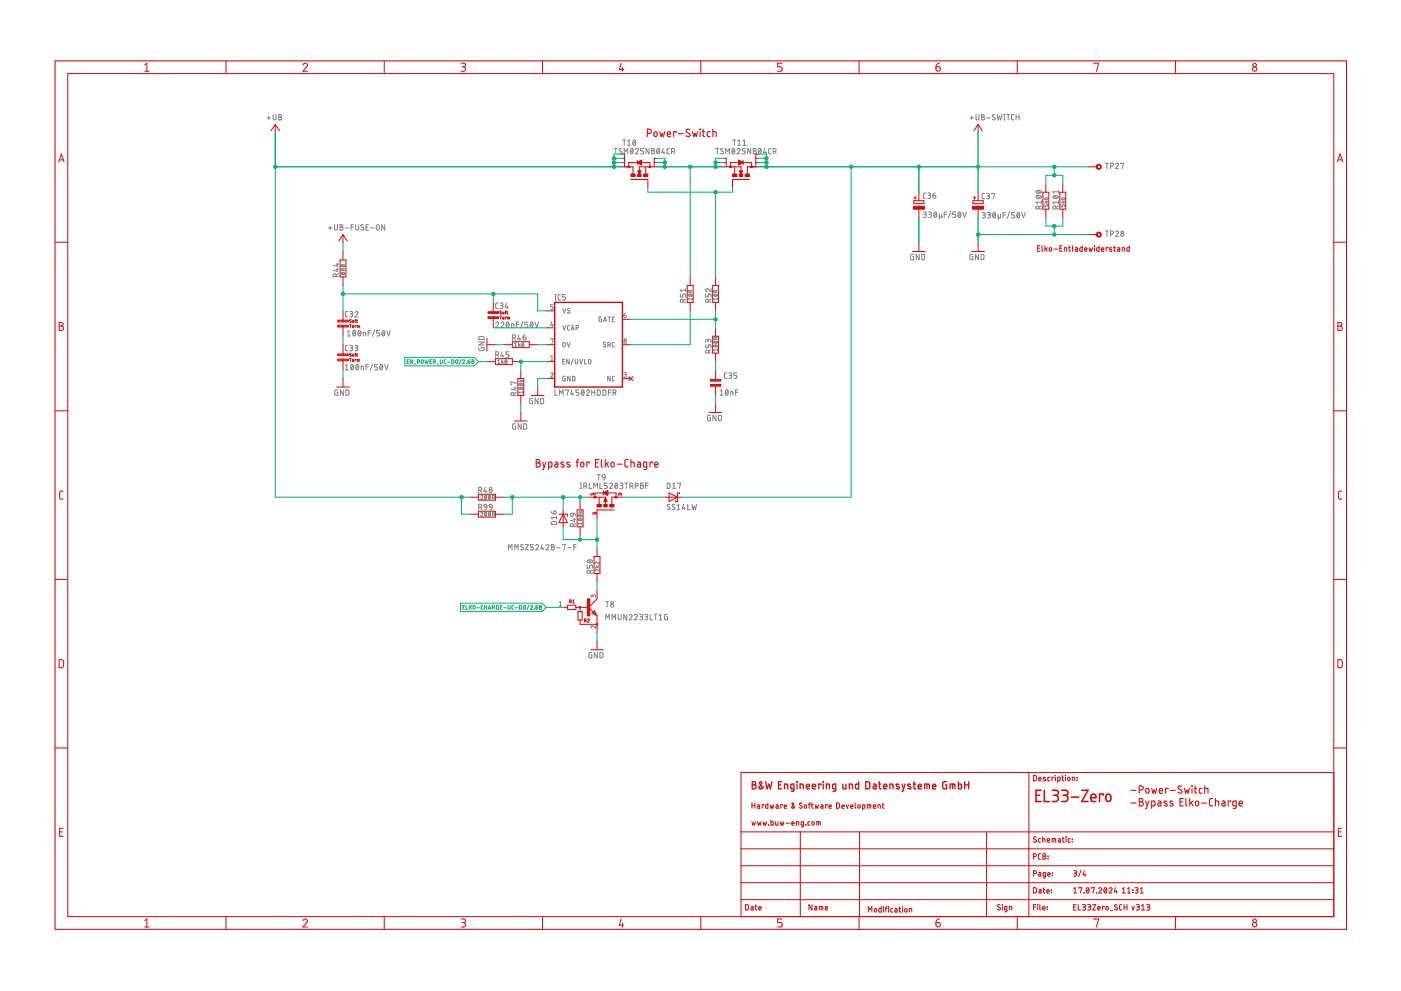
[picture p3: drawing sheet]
<svg xmlns="http://www.w3.org/2000/svg" width="420mm" height="297mm" viewBox="0 0 420 297" stroke-linecap="round" stroke-linejoin="round" font-family="sans-serif">
<g fill="none" stroke="#808080" stroke-width=".3">
<path d="M80.1 35.3h1.1M80.6 34.8v1.1M81.9 34.3v1.2a.44 .44 0 0 0 .4 .4 .44 .44 0 0 0 .5-.4v-1.2M83.6 34.3h.4a.36 .36 0 0 1 .4 .4 .36 .36 0 0 1-.4 .4 .44 .44 0 0 1 .5 .4 .44 .44 0 0 1-.5 .4h-.4zM83.6 35.1h.4M290.9 35.3h1.1M291.4 34.8v1.1M292.7 34.3v1.2a.44 .44 0 0 0 .4 .4 .44 .44 0 0 0 .5-.4v-1.2M294.4 34.3h.4a.36 .36 0 0 1 .4 .4 .36 .36 0 0 1-.4 .4 .44 .44 0 0 1 .5 .4 .44 .44 0 0 1-.5 .4h-.4zM294.4 35.1h.4M295.9 35.3h1.1M298.4 34.5a.41 .41 0 0 0-.6-.1 .41 .41 0 0 0-.1 .5l.6 .4a.38 .38 0 0 1 .1 .5 .38 .38 0 0 1-.5 .1l-.3-.2"/>
<path d="M299 34.3l.4 1.6 .3-1 .4 1 .4-1.6M301 35.9h.4M301 34.3h.4M301.2 34.3v1.6M301.9 34.3h.9M302.4 34.3v1.6M304.1 34.3l-.5 .1-.2 .3v1l.7 .2M304.7 35.1h.9M304.7 34.3v1.6M305.6 34.3v1.6M184.2 44.5h.9M184.7 44.5v1.6"/>
<path d="M186.4 44.6a.42 .42 0 0 0-.5-.1 .42 .42 0 0 0-.2 .6l.6 .3a.38 .38 0 0 1 .2 .5 .38 .38 0 0 1-.6 .2l-.3-.2M186.8 42h.8M187.2 42v1.6M187.2 46.1v-1.6l.5 .9 .6-.9v1.6M188.2 42.3l.5-.3v1.6M188.2 43.6h.9M189.2 44.6l.1-.1a.81 .81 0 0 1 .6 .8 .81 .81 0 0 1-.6 .8l-.3-.8zM189.8 44.9l-.7 .8M190 42.1l.1-.1a.81 .81 0 0 1 .6 .8 .81 .81 0 0 1-.6 .7l-.3-.7zM190.6 44.9a.44 .44 0 0 1 .6-.4 .44 .44 0 0 1 .1 .7l-.7 .9h.9M190.6 42.3l-.7 .9M193 44.5h-.9v.7h.6a.45 .45 0 0 1 .3 .5 .45 .45 0 0 1-.3 .4h-.6"/>
<path d="M194.6 44.5v1.6l-.9-1.6v1.6M195.4 44.5h.5a.36 .36 0 0 1 .3 .4 .36 .36 0 0 1-.3 .3 .44 .44 0 0 1 .4 .5 .44 .44 0 0 1-.4 .4h-.5zM195.4 45.2h.5M197.1 44.6l.1-.1a.81 .81 0 0 1 .6 .8 .81 .81 0 0 1-.6 .8l-.3-.8zM197.7 44.9l-.7 .8M198.8 44.5l-.3 1.2h.9M199.1 45.4v.7M200.8 44.5h-.5l-.3 .4 .1 1 .7 .2M201.4 45.4h.5a.44 .44 0 0 0 .4-.5 .44 .44 0 0 0-.4-.4h-.5v1.6M202 45.4l.3 .7M214.7 44.5h.9M215.1 44.5v1.6"/>
<path d="M216.9 44.6a.41 .41 0 0 0-.6-.1 .41 .41 0 0 0-.1 .6l.6 .3a.38 .38 0 0 1 .1 .5 .38 .38 0 0 1-.5 .2l-.3-.2M217.7 46.1v-1.6l.5 .9 .6-.9v1.6M219.7 44.6l.1-.1a.81 .81 0 0 1 .6 .8 .81 .81 0 0 1-.6 .8l-.3-.8zM219.8 42h.9M220.2 42v1.6M220.3 44.9l-.7 .8M221 44.9a.44 .44 0 0 1 .7-.4 .44 .44 0 0 1 .1 .7l-.8 .9h.9M221.2 43.6h.9M221.2 42.3l.5-.3v1.6M222.8 43.6h.9M222.8 42.3l.4-.3v1.6M223.5 44.5h-.9v.7h.5a.45 .45 0 0 1 .4 .5 .45 .45 0 0 1-.4 .4h-.5"/>
<path d="M225.1 44.5v1.6l-.9-1.6v1.6M225.9 44.5h.5a.36 .36 0 0 1 .3 .4 .36 .36 0 0 1-.3 .3 .44 .44 0 0 1 .4 .5 .44 .44 0 0 1-.4 .4h-.5zM225.9 45.2h.5M227.6 44.6l.1-.1a.81 .81 0 0 1 .6 .8 .81 .81 0 0 1-.6 .8l-.3-.8zM228.2 44.9l-.7 .8M229.3 44.5l-.3 1.2h.9M229.6 45.4v.7M231.2 44.5h-.5l-.2 .4v1l.7 .2M231.9 45.4h.4a.44 .44 0 0 0 .5-.5 .44 .44 0 0 0-.5-.4h-.4v1.6M232.4 45.4l.4 .7M277.6 57.8l-.5 .1-.2 .3v1l.7 .3M278.2 57.8h.5a.36 .36 0 0 1 .4 .4 .36 .36 0 0 1-.4 .4h-.3"/>
<path d="M278.7 58.6a.44 .44 0 0 1 .4 .4 .44 .44 0 0 1-.4 .5h-.5M279.8 58.6h.5a.45 .45 0 0 1 .4 .5 .45 .45 0 0 1-.5 .4 .45 .45 0 0 1-.4-.5zM280.5 57.8l-.6 .3-.1 .5M295.3 58h-.5l-.2 .3v1.1l.7 .2M295.9 58h.5a.36 .36 0 0 1 .4 .3 .36 .36 0 0 1-.4 .4h-.4M296.3 58.7a.44 .44 0 0 1 .5 .4 .44 .44 0 0 1-.5 .5h-.4M297.4 58.1v-.1h.9l-.4 1.6M310.8 58.8a.89 .89 0 0 1 1.5 .4 .89 .89 0 0 1-1.6-.3zM310.8 57.2a.89 .89 0 0 1 1.5 .4 .88 .88 0 0 1-.9 .4 .88 .88 0 0 1-.7-.7zM311 58.7l1 .7M311 57.1l1 .7M313.1 59.4l.5 .5"/>
<path d="M313.7 59.3a.33 .33 0 0 1 .5 .1 .33 .33 0 0 1-.3 .5h-.3zM315.9 58.8a.89 .89 0 0 1 1.5 .4 .89 .89 0 0 1-1.6-.3zM316.1 58.7l.9 .7M317.4 57v.9M317.4 57.5h-1.6l.3 .4M318.2 59.4l.5 .5M318.7 59.3a.33 .33 0 0 1 .6 .1 .33 .33 0 0 1-.3 .5h-.3zM331.5 48.9h.9M332 48.9v1.6M333 49.8h.5a.44 .44 0 0 0 .4-.4 .44 .44 0 0 0-.4-.5h-.5v1.6M334.5 49.3a.44 .44 0 0 1 .7-.3 .44 .44 0 0 1 .1 .7l-.8 .8h.9M336.1 49.1v-.2h.9l-.5 1.6"/>
<path d="M98.5 68.3h1.1M99 67.8v1.1M100.3 67.3v1.2a.44 .44 0 0 0 .5 .5 .44 .44 0 0 0 .4-.5v-1.2M100.8 79.2h.7M101.2 78.9v.9l-1.3-.3M102 67.3h.4a.36 .36 0 0 1 .4 .4 .36 .36 0 0 1-.4 .4 .46 .46 0 0 1 .5 .4 .46 .46 0 0 1-.5 .5h-.4zM102 68.1h.4M102.4 79.5a.53 .53 0 0 1 .6-.3 .53 .53 0 0 1 .4 .6 .53 .53 0 0 1-.7 .3 .53 .53 0 0 1-.3-.6zM102.5 79.4l.7 .5M103.5 68.3h1.1M105.3 68.1h.7M106 67.3h-.7v1.7"/>
<path d="M106.7 67.3v1.2a.46 .46 0 0 0 .4 .5 .46 .46 0 0 0 .5-.5v-1.2M109 67.5l-.2-.1a.38 .38 0 0 0-.5 .1 .38 .38 0 0 0 .1 .5l.5 .3a.44 .44 0 0 1 0 .7 .44 .44 0 0 1-.7-.3M109.8 68.1h.5M110.5 67.3h-.7v1.7h.7M111.1 68.3h1.1M113 67.5h.6l.1 1a.44 .44 0 0 1-.4 .5 .44 .44 0 0 1-.4-.5zM115.4 67.3v1.7l-.9-1.7v1.7M274 76.2l-.9 .3v1.1l.2 .2 .7 .1v-1h-.3M275.7 76.2v1.7l-.9-1.7v1.7M276.4 76.2l.9 .3v1.1l-.2 .2-.7 .1zM276.9 63.6h.6a.36 .36 0 0 1 .3 .3 .36 .36 0 0 1-.3 .4h-.4M277.3 64.3a.44 .44 0 0 1 .5 .4 .44 .44 0 0 1-.5 .5h-.4"/>
<path d="M278.5 63.6h.5a.36 .36 0 0 1 .4 .3 .36 .36 0 0 1-.4 .4h-.3M278.9 64.3a.44 .44 0 0 1 .5 .4 .44 .44 0 0 1-.5 .5h-.4M280.2 63.7l.2-.1a.82 .82 0 0 1 .5 .8 .82 .82 0 0 1-.5 .8l-.3-.5zM280.8 63.9l-.7 .9M281.7 64.8a.36 .36 0 0 0 .3 .4 .36 .36 0 0 0 .4-.4M281.7 64.1v1.6M282.4 64.1v.9l.2 .2M283.2 64.3h.7M283.9 63.6h-.7v1.6M285.1 63.4l-.7 2M286.6 63.6h-.9v.7h.6a.45 .45 0 0 1 .3 .4 .45 .45 0 0 1-.3 .5h-.6M287.5 63.7l.1-.1a.81 .81 0 0 1 .6 .8 .81 .81 0 0 1-.6 .8l-.3-.8z"/>
<path d="M288.1 63.9l-.7 .9M288.8 63.6l.5 1.6 .5-1.6M291.8 76.2l-.9 .3v1.1l.2 .2 .7 .1v-1h-.3M293.4 76.2v1.7l-.9-1.7v1.7M294.2 76.2l.9 .3v1.1l-.3 .2-.6 .1zM294.6 63.7h.5a.36 .36 0 0 1 .4 .4 .36 .36 0 0 1-.4 .3h-.4M295 64.4a.44 .44 0 0 1 .5 .5 .44 .44 0 0 1-.5 .4h-.4M296.1 63.7h.6a.36 .36 0 0 1 .3 .4 .36 .36 0 0 1-.3 .3h-.4M296.6 64.4a.44 .44 0 0 1 .4 .5 .44 .44 0 0 1-.4 .4h-.5M297.9 63.8l.1-.1a.82 .82 0 0 1 .6 .8 .82 .82 0 0 1-.6 .8l-.3-.5zM298.5 64.1l-.7 .8M299.3 64.9a.36 .36 0 0 0 .4 .4 .36 .36 0 0 0 .4-.4"/>
<path d="M299.3 64.2v1.6M300.1 64.2l.1 1.1M300.8 64.4h.7M301.5 63.7h-.7v1.6M302.8 63.5l-.8 2M304.3 63.7h-.9v.7h.5a.45 .45 0 0 1 .4 .5 .45 .45 0 0 1-.4 .4h-.5M305.1 63.8l.1-.1a.81 .81 0 0 1 .6 .8 .81 .81 0 0 1-.6 .8l-.3-.5zM305.7 64.1l-.7 .8M306.4 63.7l.5 1.6 .6-1.6M311.6 62.6v-.4a.46 .46 0 0 0-.5-.5 .46 .46 0 0 0-.4 .5v.4h1.6M312.3 61.7l-.7 .4M312.3 60.6h-1.6l.3 .5"/>
<path d="M312.3 60.2v.9M313.1 61.4v.6h.5v-.5l.3-.1 .3 .1v.5M313.1 60.8h1.1M313.5 60.3l.4 .5M314.2 60.3l-.5 .3M316.7 62.6v-.4a.46 .46 0 0 0-.5-.5 .46 .46 0 0 0-.4 .5v.4h1.6M317.4 60.6h-1.6l.3 .5M317.4 61.7l-.7 .4M317.4 60.2v.9M318.2 61.4v.6h.5v-.5l.2-.1 .4 .1v.5M318.2 60.8h1.1M318.5 60.3l.4 .5"/>
<path d="M319.3 60.3l-.5 .3M331.5 69.2h.9M332 69.2v1.7M333 70.1h.5a.46 .46 0 0 0 .4-.4 .46 .46 0 0 0-.4-.5h-.5v1.7M334.5 69.6a.44 .44 0 0 1 .7-.3 .44 .44 0 0 1 .1 .7l-.8 .9h.9M100.8 82.9v-.4a.46 .46 0 0 0-.5-.5 .46 .46 0 0 0-.4 .5v.4h1.6M100.8 80.8h.7M101.2 80.5v.9l-1.3-.4M101.5 82l-.7 .4M102.3 81.9l.1-.1a.53 .53 0 0 1 .6-.2 .53 .53 0 0 1 .4 .6 .63 .63 0 0 1-1.1-.3zM102.5 81.7l.7 .6M102.9 81.1l-.1-.5-.5 .1v.4h1.1"/>
<path d="M103.4 80.5l-.5 .3M104.2 99.4l.4-.3v1.6M104.3 93.4h-.5l-.2 .3v1.1l.7 .2M104.9 93.4h.5a.36 .36 0 0 1 .4 .3 .36 .36 0 0 1-.4 .4h-.3M105.3 94.1a.46 .46 0 0 1 .5 .4 .46 .46 0 0 1-.5 .5h-.4M106 99.2l.1-.1a.83 .83 0 0 1 .6 .8 .83 .83 0 0 1-.6 .8l-.3-.8zM106.4 93.7a.44 .44 0 0 1 .7-.3 .44 .44 0 0 1 .1 .7l-.8 .9h.9M106.6 99.4l-.7 1M107.5 99.2l.2-.1a.84 .84 0 0 1 .5 .8 .84 .84 0 0 1-.5 .8l-.3-.5zM108.1 99.4l-.7 1M110.4 99.8h.7M111.1 99.1h-.7v1.6"/>
<path d="M112.4 98.9l-.8 2M113.9 99.1h-.9v.7h.5a.46 .46 0 0 1 .4 .5 .46 .46 0 0 1-.4 .4h-.5M114.7 99.2l.1-.1a.83 .83 0 0 1 .6 .8 .83 .83 0 0 1-.6 .8l-.3-.8zM115.3 99.4l-.7 1M116 99.1l.5 1.6 .6-1.6M148.7 96.9a.44 .44 0 0 1 .6-.3 .44 .44 0 0 1 .1 .7l-.7 .9h.9M149.4 90.8h-.5l-.2 .4v1l.7 .3M150 90.8h.5a.36 .36 0 0 1 .4 .4 .36 .36 0 0 1-.4 .3h-.4M150.2 96.9a.44 .44 0 0 1 .6-.3 .44 .44 0 0 1 .2 .7l-.8 .9h.9M150.4 91.5a.46 .46 0 0 1 .5 .5 .46 .46 0 0 1-.5 .5h-.4M151.9 90.8l-.4 1.3h.9M152 96.6h.1a.84 .84 0 0 1 .6 .8 .84 .84 0 0 1-.6 .7l-.3-.4z"/>
<path d="M152.1 91.7v.8M152.6 96.9l-.7 .9M153.4 98.2v-1.1l.7 .1v1M154.9 97.3h.7M155.6 96.5h-.7v1.7M156.8 96.4l-.7 1.9M158.3 96.5h-.9v.8h.5a.46 .46 0 0 1 .4 .4 .46 .46 0 0 1-.4 .5h-.5M159.2 96.6h.1a.83 .83 0 0 1 .6 .8 .83 .83 0 0 1-.6 .7l-.3-.7zM159.8 96.9l-.8 .9M160.4 96.5l.6 1.7 .5-1.7M165.5 96.4l-.3 1.1h.7M165.7 97.2v.6"/>
<path d="M165.9 91.4h-.7v.6h.4a.4 .4 0 0 1 .3 .4 .4 .4 0 0 1-.3 .4h-.4M166.4 89.9h.4M166.4 88.3h.4M166.6 88.3v1.6M168.1 88.3h-.5l-.2 .3v1.1l.7 .2M168.8 92.5l.4 1.4 .5-1.4M168.8 97.6l.4 1.3 .5-1.3M169.6 88.3h-.9v.7h.5a.46 .46 0 0 1 .4 .5 .46 .46 0 0 1-.4 .4h-.5M170.8 97.6h-.4l-.2 .3v.8l.6 .2M170.9 92.6l-.5-.1-.2 .3 .6 .5a.35 .35 0 0 1 0 .5 .35 .35 0 0 1-.5 0l-.1-.1M171.3 98.9l.4-1.3 .5 1.3M171.4 98.6h.7"/>
<path d="M172.8 98.3h.4a.38 .38 0 0 0 .3-.4 .38 .38 0 0 0-.3-.3h-.4v1.3M180.4 95l-.7 .2v1l.2 .2h.5v-.8h-.2M181 96.4l.4-1.4 .5 1.4M181.1 96.1h.7M182.3 95h.8M182.7 95v1.4M183.6 95.6h.5M184.3 95h-.7v1.4h.7M187.1 94.5h.5a.39 .39 0 0 1 .3 .4 .39 .39 0 0 1-.4 .4 .39 .39 0 0 1-.4-.4zM187.7 93.9l-.4 .1-.2 .5M204 88.1v.9h.7v-.5a.45 .45 0 0 1 .5-.4 .45 .45 0 0 1 .4 .4v.5M204.9 90.6v-.5a.44 .44 0 0 0-.4-.5 .44 .44 0 0 0-.5 .5v.5h1.6"/>
<path d="M205.6 89.6l-.7 .4M205.6 86.5v.9M205.6 87h-1.6l.4 .4M206.4 88.4l.1-.1a.66 .66 0 0 1 1.1 .3 .65 .65 0 0 1-.7 .2 .65 .65 0 0 1-.5-.4zM206.7 88.2l.6 .5M207.1 87.6l-.2-.6h-.4l-.1 .6h1.2M207.6 89.6h-1.2l.3 .3M207.6 89.3v.6M207.6 87l-.5 .2M211.6 88.1v.9h.8v-.5a.45 .45 0 0 1 .4-.4 .45 .45 0 0 1 .5 .4v.5M212.5 90.6v-.5a.44 .44 0 0 0-.4-.5 .44 .44 0 0 0-.5 .5v.5h1.7M213.3 86.5v.9l-.9-.7a.45 .45 0 0 0-.7 .1 .45 .45 0 0 0 .3 .6"/>
<path d="M213.3 89.6l-.8 .4M214 88.4l.1-.1a.66 .66 0 0 1 1.1 .3 .65 .65 0 0 1-.6 .2 .65 .65 0 0 1-.6-.4zM214.3 88.2l.6 .5M214.7 87.6l-.2-.6h-.4l-.1 .6h1.2M215.2 89.6h-1.2l.3 .3M215.2 89.3v.6M215.2 87l-.5 .2M101.3 116.9l-.9 .2 .1 1.3 .8 .1v-.9h-.3M103 116.9v1.6l-.9-1.6v1.6M103.6 109.6l.4-.4v1.7M103.6 110.9h.9M103.7 116.9l.9 .2v1.1l-.2 .2-.7 .1z"/>
<path d="M104.2 100.7h.9M104.3 103.5h-.5l-.2 .4v1l.7 .3M104.9 103.5h.5a.36 .36 0 0 1 .4 .4 .36 .36 0 0 1-.4 .3h-.3M105.3 104.2a.46 .46 0 0 1 .5 .5 .46 .46 0 0 1-.5 .5h-.4M105.3 109.3h.2a.81 .81 0 0 1 .5 .7 .81 .81 0 0 1-.5 .8l-.4-.8zM105.9 109.6l-.7 .9M106.4 103.5h.6a.36 .36 0 0 1 .3 .4 .36 .36 0 0 1-.3 .3h-.4M106.9 104.2a.46 .46 0 0 1 .4 .5 .46 .46 0 0 1-.4 .5h-.5M106.9 109.3h.1a.82 .82 0 0 1 .6 .7 .82 .82 0 0 1-.6 .8l-.3-.4zM107.5 109.6l-.7 .9M108.3 110.9v-1.1l.7 .1v1M108.9 100.7v-1.1l.7 .2 .1 .9"/>
<path d="M109.8 110h.7M110.5 109.2h-.7v1.7M111.7 109.1l-.7 1.9M113.2 109.2h-.9v.8h.6a.46 .46 0 0 1 .3 .4 .46 .46 0 0 1-.3 .5h-.6M114.1 109.3h.1a.81 .81 0 0 1 .6 .7 .81 .81 0 0 1-.6 .8l-.3-.8zM114.7 109.6l-.7 .9M115.4 109.2l.5 1.7 .5-1.7M143.6 104.2l.2 .9h1l.4-.2v-.7h-.9v.3M143.6 102.5h1.6l-1.6 .9h1.6M143.7 101l1.2-.1 .3 .2v.7h-1.6zM148.7 106.3h.4a.46 .46 0 0 0 .5-.4 .46 .46 0 0 0-.5-.5h-.4v1.7M149.2 106.3l.4 .8"/>
<path d="M149.3 108.1l.3-.3v1.2M149.3 109h.6M150.5 107.8v1.2M150.6 105.4l-.4 1.3h.9M150.7 108.4l.3 .6M150.8 106.3v.8M151 108.2l-.5 .4M151.5 107.9l.1-.1a.54 .54 0 0 1 .4 .6 .54 .54 0 0 1-.5 .5zM152 108.1l-.5 .6M152.7 105.4h-.9v.8h.5a.46 .46 0 0 1 .4 .4 .46 .46 0 0 1-.4 .5h-.5M153.7 101.3h.5a.46 .46 0 0 0 .4-.5 .46 .46 0 0 0-.4-.4h-.5v1.6M154.1 118.5v-.5a.44 .44 0 0 0-.4-.4 .44 .44 0 0 0-.5 .4v.5h1.7"/>
<path d="M154.1 116.3h.8M154.3 101.3l.3 .7M154.3 103l.4-.3v1.2M154.3 103.9h.7M154.5 116v.9l-1.3-.3M154.9 114.9l-1.7-.4v.9h.2M154.9 117.6l-.8 .3M155.5 102.7v1.2M155.6 114.4h1.2M155.6 100.4l-.3 1.2h.9M155.7 116.2a.55 .55 0 0 1 .6-.2 .55 .55 0 0 1 .4 .6 .55 .55 0 0 1-.7 .2 .55 .55 0 0 1-.3-.6zM155.7 115.1a.55 .55 0 0 1 .6-.3 .55 .55 0 0 1 .4 .6 .55 .55 0 0 1-.7 .3 .55 .55 0 0 1-.3-.6z"/>
<path d="M155.7 103.4l.3 .5M155.9 116.1l.6 .6M155.9 115l.6 .5M155.9 101.3v.7M156 113.9l.4 .5M156 103.1l-.5 .4M156.6 102.8h.1a.54 .54 0 0 1 .4 .5 .54 .54 0 0 1-.5 .5zM156.8 117.6h-1.2l.3 .3M156.8 117.2v.7M156.8 113.9l-.6 .3M156.8 101.1h.6a.45 .45 0 0 1 .4 .5 .45 .45 0 0 1-.5 .4 .45 .45 0 0 1-.5-.5zM157.1 103l-.6 .7"/>
<path d="M157.6 100.4l-.6 .2-.2 .5M159.7 119.4l-.9 .2v1.1l.2 .3h.7v-.9h-.3M161.4 119.4v1.6l-.9-1.6v1.6M162.1 119.4h.7l.2 .3v.9l-.2 .4h-.7zM165.2 112a.38 .38 0 0 1 .5-.3 .38 .38 0 0 1 .1 .6l-.6 .8h.7M165.2 101.7l.7-.2-.4 1.4M165.2 106.9l.3-.3v1.4M165.2 108h.7M166.4 116.9v1.6h.8M167.8 118.5v-1.6l.5 .9 .6-.9v1.6M168.8 108.3h.4M168.9 102.7h.5l.1 .9a.38 .38 0 0 1-.4 .4 .38 .38 0 0 1-.3-.4z"/>
<path d="M169.4 107.7h-.6v1.4h.6M169.5 112.8l-.7 .2 .2 1.2h.5v-.8h-.2M169.6 117v-.1h.9l-.4 1.6M170.1 102.6l.4 1.4 .5-1.4M170.7 107.7v1.4l-.8-1.4v1.4M171 112.8v1.4l-.8-1.4v1.4M171.5 116.9l-.3 1.2h.9M171.7 112.8l.7 .2v.9l-.2 .3h-.5zM171.8 117.8v.7M171.9 107.5l-.6 1.8M172.5 107.7v1a.39 .39 0 0 0 .4 .4 .39 .39 0 0 0 .4-.4v-1M173.6 116.9h-.9v.7h.6a.46 .46 0 0 1 .3 .4 .46 .46 0 0 1-.3 .5h-.6"/>
<path d="M173.8 107.7l.5 1.4 .5-1.4M174.5 117l.1-.1a.81 .81 0 0 1 .6 .8 .81 .81 0 0 1-.6 .7l-.3-.7zM175.1 117.2l-.7 .9M175.3 107.7v1.4h.6M175.9 117.2a.44 .44 0 0 1 .6-.3 .44 .44 0 0 1 .1 .7l-.7 .9h.9M176.6 107.8h.5l.1 .9a.38 .38 0 0 1-.4 .4 .38 .38 0 0 1-.3-.4zM177.5 116.9v1.6M177.5 117.6h.9M178.4 116.9v1.6M179.1 116.9h.7l.2 .2v.9l-.2 .4-.7 .1zM180.8 116.9l.9 .2v.9l-.3 .4-.6 .1zM181.6 102.7a.35 .35 0 0 0-.5 0 .35 .35 0 0 0 0 .5l.4 .2a.39 .39 0 0 1 0 .7 .39 .39 0 0 1-.6-.3"/>
<path d="M182.3 103.4h.4a.39 .39 0 0 0 .4-.4 .39 .39 0 0 0-.4-.4h-.4v1.4M182.5 117.6h.7M182.8 103.4l.3 .6M183 112.8v1.4l-.8-1.4v1.4M183.2 116.9h-.7v1.6M183.8 117.8h.5a.46 .46 0 0 0 .4-.5 .46 .46 0 0 0-.4-.4h-.5v1.6M184.3 112.8h-.5l-.2 .3 .1 .9 .6 .2M184.3 102.6l-.5 .1-.2 .2 .1 .9 .6 .2M184.4 117.8l.3 .7M187.1 111.7h.6l.2 .2-.2 .3-.5 .1M187.5 112.3a.39 .39 0 0 1 .4 .4 .39 .39 0 0 1-.4 .4h-.4M211.6 103.3v.9h.8v-.5a.45 .45 0 0 1 .4-.4 .45 .45 0 0 1 .5 .4v.5"/>
<path d="M212.4 102.2a.44 .44 0 0 1 .4-.4 .44 .44 0 0 1 .5 .4v.5M212.4 102.5v-.4a.36 .36 0 0 0-.4-.3 .36 .36 0 0 0-.4 .3v.6M212.5 105.8v-.5a.44 .44 0 0 0-.4-.4 .44 .44 0 0 0-.5 .4v.5h1.7M213.3 104.9l-.8 .3M214.1 103.5a.55 .55 0 0 1 .7-.2 .55 .55 0 0 1 .3 .6 .55 .55 0 0 1-.6 .2 .55 .55 0 0 1-.4-.6zM214.1 102.4a.55 .55 0 0 1 .7-.3 .55 .55 0 0 1 .3 .6 .55 .55 0 0 1-.6 .3 .55 .55 0 0 1-.4-.6zM214.3 103.4l.6 .6M214.3 102.3l.6 .5M214.7 101.7l-.2-.6h-.4l-.1 .6h1.2M215.2 104.5v.7M215.2 104.9h-1.2l.3 .3M215.2 101l-.5 .3"/>
<path d="M215.9 117.2l.5-.3v1.6M215.9 118.5h1M217.7 117l.1-.1a.81 .81 0 0 1 .6 .8 .81 .81 0 0 1-.6 .7l-.3-.7zM218 111.8h-.6l-.2 .3 .1 1.2 .7 .1M218.3 117.2l-.7 .9M218.5 111.8h.6a.36 .36 0 0 1 .3 .3 .36 .36 0 0 1-.3 .4h-.4M219 112.5a.46 .46 0 0 1 .4 .5 .46 .46 0 0 1-.4 .4h-.5M219.1 118.5v-1.1l.7 .1v1M220.6 117.6h.7M221 111.8h-.9v.7h.5a.46 .46 0 0 1 .4 .5 .46 .46 0 0 1-.4 .4h-.5M221.3 116.9h-.7v1.6M154.6 127l-.8 .2-.1 1.1 .2 .3 .7 .1v-1h-.2"/>
<path d="M156.3 127v1.7l-.9-1.7v1.7M157.1 127h.6l.2 .3 .1 .9-.3 .4-.6 .1zM213 124.5l-.8 .2v1.1l.2 .3h.6v-.9h-.2M214.7 124.5v1.6l-.9-1.6v1.6M215.5 124.5h.6l.2 .3 .1 .8-.3 .5h-.6zM143.6 147h.4a.44 .44 0 0 0 .5-.5 .44 .44 0 0 0-.5-.4h-.4v1.6M143.6 152h.4a.44 .44 0 0 0 .5-.4 .44 .44 0 0 0-.5-.4h-.4v1.6M144.1 147l.4 .7M144.1 152l.4 .8M144.2 148.7a.32 .32 0 0 1 .4-.2 .32 .32 0 0 1 .1 .5l-.5 .6h.6M144.2 153.8a.32 .32 0 0 1 .4-.3 .32 .32 0 0 1 .1 .6l-.5 .6h.6M145.3 151.3h.6l.1 .7-.8-.1z"/>
<path d="M145.5 148.5a.55 .55 0 0 1 .5 .5 .55 .55 0 0 1-.5 .5zM145.5 153.6v-.1a.55 .55 0 0 1 .5 .6 .55 .55 0 0 1-.5 .5zM145.5 146.1l-.4 1.2h.9M145.8 147v.7M145.9 148.7l-.5 .7M145.9 153.8l-.5 .6M146 152l-.3 .6-.4 .2M146.6 148.5h.1a.55 .55 0 0 1 .4 .5 .55 .55 0 0 1-.5 .5zM146.6 153.6l.1-.1a.55 .55 0 0 1 .4 .6 .55 .55 0 0 1-.5 .5zM146.8 151.3h.7l.1 .7-.8-.1zM147 148.7l-.5 .7M147 153.8l-.5 .6"/>
<path d="M147.6 152l-.3 .6-.4 .2M147.7 149.1h.4l.1-.5-.5-.2v1.2M147.7 154.2h.4l.1-.6-.5-.1v1.2M148 149.1l.3 .5M148 154.2l.3 .5M165.3 153.3l.1 .4 .6 .3M165.4 156.4l1.2-.1 .3 .3v.6h-1.6zM166.1 153.2a.44 .44 0 0 1 .7 .2 .44 .44 0 0 1-.3 .6h-.5zM166.9 154.7v.9M166.9 155.1h-1.6l.4 .5M171.1 154l.8-.2v.6a.45 .45 0 0 1-.7 .3 .45 .45 0 0 1-.1-.7zM171.9 157.8v-.4a.44 .44 0 0 0-.5-.4 .44 .44 0 0 0-.4 .4v.4h1.6"/>
<path d="M171.9 153.8l.4 .2 .3 .6M171.9 155.7h.7M172.3 155.4v.9l-1.3-.4M172.6 157l-.7 .3M173.4 153.8h1.2M173.5 155.6a.55 .55 0 0 1 .6-.3 .55 .55 0 0 1 .4 .7 .55 .55 0 0 1-.7 .2 .55 .55 0 0 1-.3-.6zM173.5 154.5a.55 .55 0 0 1 .6-.3 .55 .55 0 0 1 .4 .6 .55 .55 0 0 1-.7 .3 .55 .55 0 0 1-.3-.6zM173.7 155.5l.6 .5M173.7 154.4l.6 .5M173.8 153.2l.4 .6M174.1 146.4h.3M174.1 144.8h.3"/>
<path d="M174.2 144.8v1.6M174.6 156.9h-1.2l.3 .3M174.6 156.6v.6M174.6 153.2l-.6 .3M175.1 145.7h.4a.44 .44 0 0 0 .5-.5 .44 .44 0 0 0-.5-.4h-.4v1.6M175.6 145.7l.4 .7M176.7 144.8v1.6h.7M178.1 146.4v-1.6l.5 .9 .6-.9v1.6M179.1 142.3h.9M179.6 142.3v1.6M179.9 144.8v1.6h.8M180.7 142.4h.7l.1 .8-.8-.2z"/>
<path d="M181.5 143.2l-.1 .4-.6 .3M182.1 144.8h-.9v.7h.6a.45 .45 0 0 1 .3 .5 .45 .45 0 0 1-.3 .4h-.6M182.8 145.2a.44 .44 0 0 1 .6-.4 .44 .44 0 0 1 .2 .7l-.8 .9h.9M184.6 144.9l.1-.1a.82 .82 0 0 1 .6 .8 .82 .82 0 0 1-.6 .8l-.3-.5zM185.2 145.2l-.8 .8M185.9 144.8h.6a.36 .36 0 0 1 .3 .4 .36 .36 0 0 1-.3 .3h-.4M186.4 145.5a.44 .44 0 0 1 .4 .5 .44 .44 0 0 1-.4 .4h-.5M187.4 144.8h.9M187.8 144.8v1.6M188.9 145.7h.4a.44 .44 0 0 0 .5-.5 .44 .44 0 0 0-.5-.4h-.4v1.6M189.4 145.7l.4 .7M190.5 145.7h.5a.44 .44 0 0 0 .4-.5 .44 .44 0 0 0-.4-.4h-.5v1.6"/>
<path d="M192.1 144.8h.4a.36 .36 0 0 1 .4 .4 .36 .36 0 0 1-.4 .3 .44 .44 0 0 1 .5 .5 .44 .44 0 0 1-.5 .4h-.4zM192.1 145.5h.4M193.6 145.5h.8M194.4 144.8h-.8v1.6M200.1 144.8h.6l.3 .3v1l-.3 .3h-.6zM200.9 151.3a.4 .4 0 0 0-.6-.1 .4 .4 0 0 0-.1 .5l.8 .6a.45 .45 0 0 1-.4 .5 .45 .45 0 0 1-.5-.3M201.7 146.4h.9M201.7 145.2l.5-.4v1.6M202.4 151.3a.4 .4 0 0 0-.6-.1 .4 .4 0 0 0-.1 .5l.6 .4a.43 .43 0 0 1-.1 .7 .43 .43 0 0 1-.6-.3M203.1 151.5l.4-.3v1.5M203.1 152.7h.8M203.3 145v-.2h.9l-.5 1.6"/>
<path d="M205 151.2l-.4 1.2h.9M205.3 152v.7M206.2 151.2v1.5h.7M207.5 151.2l.4 1.5 .3-1 .4 1 .3-1.5M152.5 164.8v-1.6l.5 .9 .5-.9v1.6M154.4 164.8v-1.6l.5 .9 .5-.9v1.6M156.9 163.4a.41 .41 0 0 0-.5-.1 .41 .41 0 0 0-.2 .5l.6 .3a.43 .43 0 0 1 0 .7 .43 .43 0 0 1-.7-.2M157.6 163.2h.9l-.9 1.6h.9M160 163.2h-.9v.7h.5a.44 .44 0 0 1 .4 .5 .44 .44 0 0 1-.4 .4h-.5M160.7 163.6a.43 .43 0 0 1 .6-.4 .43 .43 0 0 1 .1 .7l-.7 .9h.8M162.6 163.2l-.4 1.3h.9M162.8 164.1v.7"/>
<path d="M163.8 163.6a.43 .43 0 0 1 .6-.4 .43 .43 0 0 1 .1 .7l-.7 .9h.9M165.4 163.2h.5a.35 .35 0 0 1 .3 .4 .35 .35 0 0 1-.3 .3 .43 .43 0 0 1 .4 .5 .43 .43 0 0 1-.4 .4h-.5zM165.4 163.9h.5M166.9 164.2h1.1M168.7 163.4v-.2h.8l-.4 1.6M170.2 164.2h1.1M172.1 163.9h.7M172.8 163.2h-.7v1.6M176.1 169.4v.9h.7v-.6a.45 .45 0 0 1 .4-.4 .45 .45 0 0 1 .5 .4v.6M176.2 168a.9 .9 0 0 1 1.5 .4 .89 .89 0 0 1-1.6-.3zM176.4 167.9l.9 .7M177 171.8v-.4a.44 .44 0 0 0-.5-.5 .44 .44 0 0 0-.4 .5v.4h1.6"/>
<path d="M177.7 170.9l-.7 .4M177.9 178.7a.38 .38 0 0 1 .3-.4 .38 .38 0 0 1 .4 .4v.4M177.9 178.9l-.1-.4-.3-.2-.3 .8M178.5 170h1.1M178.9 169.5l.3 .5M179.6 170.6v.6l-.6-.6a.32 .32 0 0 0-.5 .1 .32 .32 0 0 0 .2 .5M179.6 168.4v.7l-.6-.6a.32 .32 0 0 0-.5 .1 .32 .32 0 0 0 .2 .5M179.6 169.5l-.5 .3M167.7 180.6l.4-.4v1.4M167.7 181.6h.8M177.5 195.6l-.9 .2v1l.2 .4h.7v-.9h-.3M178.6 187.6v.7l-.7-.6a.38 .38 0 0 0-.6 .1 .38 .38 0 0 0 .2 .5"/>
<path d="M179.2 195.6v1.6l-1-1.6v1.6M179.9 195.6h.7l.2 .3v.9l-.2 .4h-.7zM181.7 185.8v-1.7l.5 1 .6-1v1.7M181.7 180.3h.9M182.1 180.3v1.7M183.5 185.8v-1.7l.6 1 .5-1v1.7M185.4 184.1v1.2a.46 .46 0 0 0 .5 .5 .46 .46 0 0 0 .4-.5v-1.2M188 184.1v1.7l-.9-1.7v1.7M188.7 184.5a.45 .45 0 0 1 .6-.3 .45 .45 0 0 1 .2 .7l-.8 .9h.9M190.2 184.5a.45 .45 0 0 1 .7-.3 .45 .45 0 0 1 .1 .7l-.8 .9h1M191.8 184.1h.6a.37 .37 0 0 1 .3 .4 .37 .37 0 0 1-.3 .4h-.4M192.3 184.9a.44 .44 0 0 1 .4 .4 .44 .44 0 0 1-.4 .5h-.5"/>
<path d="M193.4 184.1h.5a.37 .37 0 0 1 .4 .4 .37 .37 0 0 1-.4 .4h-.4M193.8 184.9a.44 .44 0 0 1 .5 .4 .44 .44 0 0 1-.5 .5h-.4M195 184.1v1.7h.7M196.2 184.1h.9M196.6 184.1v1.7M197.7 185.8h.8M197.7 184.5l.4-.4v1.7M200.2 184.1l-.9 .3v1l.2 .4h.7v-.9h-.3"/>
<circle cx="336.5" cy="70.4" r=".45"/>
<circle cx="336.6" cy="69.6" r=".36"/>
<circle cx="187.5" cy="101.8" r=".31"/>
<circle cx="187.5" cy="102.5" r=".39"/>
<circle cx="147.1" cy="147.2" r=".46"/>
<circle cx="147.1" cy="146.4" r=".37"/>
<circle cx="183.6" cy="181.5" r=".45"/>
<circle cx="183.6" cy="180.7" r=".36"/>
</g>
<g fill="none" stroke="#c90d0c" stroke-width=".32">
<path d="M16.5 18.2h387.3v260.4h-387.3zM194.1 40h.7a.62 .62 0 0 0 .6-.7 .62 .62 0 0 0-.6-.6h-.7v2.3M196.2 39.6l.5-.1a.86 .86 0 0 1 .1 1.4h-.5l-.2-.3zM197.9 39.5l.3 1.5 .4-1 .4 1 .4-1.5M202.8 39.7v-.2h-.8v1.5M206.8 38.9a.55 .55 0 0 0-.8-.1 .55 .55 0 0 0 0 .8l.7 .4a.56 .56 0 0 1 .1 .9 .56 .56 0 0 1-.9-.1l-.2-.2M207.7 39.5l.3 1.5 .4-1 .4 1 .4-1.5M209.9 38.7l.1 .1zM210 39.5v1.5M210.6 39.5h.8M210.9 38.7v1.9l.1 .3 .4 .1M213 39.5h-.7l-.2 .3 .1 1.1 .8 .1"/>
<path d="M213.8 39.5l.9 .1 .1 1.4M213.8 38.7v2.3M200.1 40.2h1a.52 .52 0 0 0-.3-.7 .52 .52 0 0 0-.7 .5l.2 .9 .8 .1M203.4 40.1h1.5M160.8 137.8h.6a.5 .5 0 0 1 .5 .5 .5 .5 0 0 1-.5 .4 .62 .62 0 0 1 .6 .7 .62 .62 0 0 1-.6 .6h-.6zM160.8 138.7h.6M162.7 138.5l.5 1.5M163.7 138.5l-.7 2.2h-.3M164.5 140h.8l.2-.2v-.9l-.2-.4h-.8v2.2M166.4 138.5l.9 .2v1.3h-.5a.43 .43 0 0 1-.5-.4 .43 .43 0 0 1 .5-.5h.5M169.1 138.6l-.7-.1-.2 .4 .9 .6v.4h-.9M170.9 138.6l-.7-.1-.2 .4 .9 .6v.4h-.9"/>
<path d="M172.8 138.5h.8M173.6 137.8l-.5 .2v2M174.2 138.7l.5-.2a.86 .86 0 0 1 .2 1.4l-.4 .1-.4-.3zM176.7 138.7v-.2h-.7v1.5M178.6 138.7h.7M179.6 137.8h-1v2.2h1M180.3 137.8v1.8l.4 .4M181.5 137.8v2.2M181.9 138.9l.6 1.1M182.5 138.5l-1 .8M183.3 138.7l.5-.2a.86 .86 0 0 1 .2 1.4l-.4 .1-.3-.3zM185.1 139.1h1.5"/>
<path d="M188.4 137.8h-.7l-.3 .5 .1 1.5 .9 .2M189.2 138.5l1 .2v1.3M189.2 137.8v2.2M191.2 138.5h.7l.2 .4v1.1h-.6a.43 .43 0 0 1-.4-.4 .43 .43 0 0 1 .4-.5h.6M194 140h-.8l-.2-.2v-1.1l.2-.2h.8v1.9l-.3 .3h-.6M195.7 138.7v-.2h-.8v1.5M196.3 139.3h1a.52 .52 0 0 0-.3-.8 .52 .52 0 0 0-.7 .5l.1 .9 .9 .1M339.2 236.9h1.5M341.7 236.8h.6a.61 .61 0 0 0 .6-.6 .61 .61 0 0 0-.6-.7h-.6v2.3M341.7 239.4h.6a.49 .49 0 0 1 .5 .4 .49 .49 0 0 1-.5 .5 .62 .62 0 0 1 .6 .7 .62 .62 0 0 1-.6 .6h-.6zM343.7 236.5l.3-.2 .5 .2 .1 .8a.5 .5 0 0 1-.5 .5 .5 .5 0 0 1-.5-.5zM345.4 236.3l.4 1.5 .3-1 .4 1 .4-1.5"/>
<path d="M347.7 237h1a.52 .52 0 0 0-.4-.7 .52 .52 0 0 0-.6 .5l.1 .9 .9 .1M350.3 236.5v-.2h-.8v1.5M351 236.9h1.4M354.4 235.7a.57 .57 0 0 0-.9-.1 .57 .57 0 0 0 0 .9l.7 .3a.56 .56 0 0 1 .1 .9 .56 .56 0 0 1-.8-.1l-.2-.2M354.9 239.4h-1v2.2h1M355.2 236.3l.4 1.5 .4-1 .3 1 .4-1.5M355.6 239.4v1.8l.4 .4M356.8 239.4v2.2M357.4 235.5l.1 .1zM357.5 236.3v1.5M358.1 236.3h.8M358.4 235.5v2l.5 .3"/>
<path d="M360.5 236.3h-.6l-.3 .3 .1 1.1 .8 .1M361.3 236.3l.9 .1 .1 1.4M361.3 235.5v2.3M363.7 239.4h-.7l-.3 .4 .1 1.6 .9 .2M364.5 239.4v2.2M339.2 240.7h1.5M341.7 240.3h.6M343.6 240.1l.5 1.5M344.6 240.1l-.8 2.2h-.2M345.4 241.6h.7l.3-.3v-1l-.3-.2h-.7v2.2M347.3 240.1h.6l.3 .4v1.1h-.6a.43 .43 0 0 1-.4-.5 .43 .43 0 0 1 .4-.4h.6M349.9 240.2l-.5-.1-.4 .2 .1 .3 .9 .4v.4h-.9"/>
<path d="M351.7 240.2l-.7-.1-.1 .4 .9 .5v.4h-.9M353.9 240.3h.7M357.2 240.5l.6 1.1M357.8 240.1l-1 .7M358.6 240.3l.3-.2 .5 .2 .1 .8a.5 .5 0 0 1-.5 .5 .5 .5 0 0 1-.5-.5zM360.4 240.7h1.4M364.5 240.1l.9 .1 .1 1.4M366.5 240.1l.8 .2 .1 1.3h-.6a.43 .43 0 0 1-.4-.5 .43 .43 0 0 1 .4-.4h.6M369.1 240.3v-.2h-.8v1.5M370.7 241.6h-.7l-.3-.3v-1l.3-.2h.7v1.9l-.2 .3h-.7M371.6 240.8h1a.52 .52 0 0 0-.3-.7 .52 .52 0 0 0-.7 .5l.1 .9 .9 .1"/>
</g>
<path d="M310.7 238.4h1.1M312.2 236.9h-1.5v3.3h1.5M313.2 236.9v3.3h1.5M315.6 236.9h1.1a.75 .75 0 0 1 .7 .7 .75 .75 0 0 1-.7 .8h-.8M316.5 238.4a.93 .93 0 0 1 .9 .9 .93 .93 0 0 1-.9 .9h-.9M318.4 236.9h1.1a.75 .75 0 0 1 .8 .7 .75 .75 0 0 1-.8 .8h-.7M319.4 238.4a.93 .93 0 0 1 .9 .9 .93 .93 0 0 1-.9 .9h-1M321.3 238.9h2.2M324.4 236.9h1.9l-1.9 3.3h1.9M327.2 239.1h1.5a.79 .79 0 0 0-.6-1.1 .79 .79 0 0 0-.9 .7l.1 1.3 .4 .2h1M330.9 238.4v-.4h-1.1v2.2M331.8 238.3a.76 .76 0 0 1 .8-.3 .76 .76 0 0 1 .5 .7v.8a.74 .74 0 0 1-.7 .7 .74 .74 0 0 1-.7-.7z" fill="none" stroke="#c90d0c" stroke-width=".47"/>
<g fill="none" stroke="#c90d0c" stroke-width=".3">
<path d="M43.4 19.5l.6-.6v2.5M67.8 18.2v3.9M90.8 19.5a.65 .65 0 0 1 1-.5 .65 .65 0 0 1 .2 1l-1.2 1.4h1.4M115.2 18.2v3.9M138.3 18.9h.8a.54 .54 0 0 1 .5 .6 .54 .54 0 0 1-.5 .5h-.5M162.7 18.2v3.9M186.3 18.9l-.5 1.9h1.3M210.2 18.2v3.9M234.6 18.9h-1.4v1.1h.8a.68 .68 0 0 1 .6 .7 .68 .68 0 0 1-.6 .7h-.8M257.6 18.2v3.9M281.7 18.9l-.7 .4-.3 .7M305.1 18.2v3.9"/>
<path d="M328.1 19.2v-.3h1.4l-.7 2.5M352.6 18.2v3.9M20.3 22.1h379.7v252.6h-379.7zM43.4 21.4h1.3M82.5 37.3l1.3 1.9M82.5 37.3l-1.2 1.9M82.5 37.3v2.5M139 20a.67 .67 0 0 1 .6 .7 .67 .67 0 0 1-.6 .7h-.7M186.7 20.3v1.1M280.7 20h.8a.67 .67 0 0 1 .5 .8 .67 .67 0 0 1-.7 .5 .67 .67 0 0 1-.6-.6zM293.3 37.3l1.3 1.9M293.3 37.3l-1.2 1.9"/>
<path d="M293.3 37.3v2.5M17.6 48.5l.8-2.4 .8 2.4M17.8 47.9h1.2M186.7 50h3.1v2.1M186.7 48.7h.6M186.7 46.2h.6v3.8M186.7 47.5h.6M188.6 50v-1.3h6.3v1.3M189.2 53.8h5.1v2.5M191.1 48.1v1.3M193.7 50v2.2M196.2 48.7h.6"/>
<path d="M196.8 50h-5.1v2.4M196.8 47.5h-.6v2.5M217.1 50h5.1v2.4M217.1 48.7h.7M217.1 47.5h.7v2.5M219.1 50v-1.3h6.3v1.3M220.3 50v2.2M222.9 48.1v1.3M224.8 53.8h-5.1v2.5M226.7 48.7h.6M226.7 47.5h.6M227.3 46.2h-.6v3.8"/>
<path d="M227.3 50h-3.2v2.1M274.1 59.3h.7M274.5 58.9v.8M275.6 57.6v2.6M291.9 59.3h.7M292.2 58.9v.8M293.3 57.6v2.6M312.8 57.6h1.7v5.1h-1.7zM313.6 55.1v2.5M317.8 57.6h1.8v5.1h-1.8zM318.7 55.1v2.5M326.3 50h2.6"/>
<path d="M401.1 48.5l.8-2.4 .8 2.4M401.3 47.9h1.2M16.5 72.6h3.8M102 77.9h1.8v5.1h-1.8zM102.9 70.3v2.6M102.9 75.4v2.5M102.9 70.3l1.2 1.9M102.9 70.3l-1.3 1.9M273.7 75.4h3.8M274 60.2h3.1v.8h-3.1zM275.6 62.7v2.5M275.6 72.9v2.5"/>
<path d="M291.4 75.4h3.8M291.8 60.2h3.1v.8h-3.1zM293.3 62.7v2.5M293.3 72.9v2.5M311.2 74.4h.5M311.9 73.7h-.7v1.6h.7M312.5 73.7v1.3l.3 .3M313.4 73.7v1.6M313.6 62.7v2.5M313.7 74.5l.4 .8M314.1 74.2l-.7 .6M314.8 74.3h.5l.1 .7a.36 .36 0 0 1-.4 .3 .36 .36 0 0 1-.3-.3z"/>
<path d="M316 74.7h1.1M317.9 74.4h.5M318.6 73.7h-.7v1.6h.7M318.7 62.7v2.5M319.2 75.3v-1.1l.7 .2v.9M320.5 74.2h.5M320.7 73.7v1.4l.3 .2M321.6 73.7v1.3l.3 .3M322.5 74.2l.5 .1 .2 .2v.8h-.6l-.1-.5 .7-.1M324.5 73.7v1.6h-.5l-.2-.9 .7-.2M325.2 74.8h.8a.38 .38 0 0 0-.3-.6 .38 .38 0 0 0-.5 .4l.1 .6 .7 .1M326.3 70.3h2.6"/>
<path d="M326.6 74.2l.2 1.1 .3-.7 .3 .7 .3-1.1M328.2 73.7h.1M328.3 74.2v1.1M329.6 73.7v1.6h-.5l-.1-1 .6-.1M330.3 74.8h.7a.38 .38 0 0 0-.2-.6 .38 .38 0 0 0-.5 .4l.1 .6 .6 .1M332.3 74.4v-.2h-.6v1.1M333.4 74.3h-.6l-.1 .2 .7 .4 .1 .3h-.8M334 74.2h.5M334.2 73.7v1.4l.3 .2M335.2 74.2l.4 .1 .2 .2v.8h-.5l-.1-.5 .6-.1M336.5 75.3v-1.1l.7 .2 .1 .9M338.7 73.7v1.6h-.6l-.1-.9 .7-.2"/>
<path d="M400 72.6h3.8M17.7 96.7h.7a.53 .53 0 0 1 .6 .5 .53 .53 0 0 1-.6 .5 .67 .67 0 0 1 .7 .7 .67 .67 0 0 1-.7 .7h-.7zM17.7 97.7h.7M101.3 97.5h3.1v.5h-3.1zM101.3 96h3.1v.5h-3.1zM101.3 97.7h3.1M101.3 96.2h3.1M102.9 83v2.6M102.9 93.2v3.3M102.9 97.5v3.3M104.8 97.3h.5M105.1 97.3v.9"/>
<path d="M105.3 95.8l-.4 .2 .4 .6-.5-.1M105.7 97.9h.4l-.1-.3-.3 .1v.3l.4 .2M106.4 96.1h.3M106.7 95.8l-.2 .1v.8M106.8 97.7l-.3-.1v.6M106.9 96.1h.3M107 95.8v.7l.2 .2M107.1 98.2v-.6l.6 .1v.5M107.4 97.6v.6M146.4 95h3.1v.5h-3.1zM146.4 93.4h3.1v.5h-3.1zM146.4 95.2h3.1"/>
<path d="M146.4 93.7h3.1M147.9 90.6v3.3M147.9 95v3.3M149.9 94.8h.5M150.2 94.8v.9M150.3 93.3l-.4 .1 .5 .6h-.5M150.7 95.4h.5l-.2-.3h-.2l-.1 .4 .5 .2M151.5 93.5h.3M151.8 93.2l-.2 .2v.7M151.9 95.1h-.3v.6M152 93.5h.3M152.1 93.2l.2 .9"/>
<path d="M152.2 95.7v-.6h.6v.6M152.3 94.1h.1M152.5 95.1v.6M163.8 93.2h2.5M163.8 98.3h2.5M186.7 95.7h2.5M206.1 85.6h1.8v5h-1.8zM207 83v2.6M207 90.6v2.6M213.7 85.6h1.8v5h-1.8zM214.6 83v2.6M214.6 90.6v2.6"/>
<path d="M214.6 98.3v2.5M401.2 96.7h.7a.53 .53 0 0 1 .5 .5 .53 .53 0 0 1-.5 .5 .67 .67 0 0 1 .7 .7 .67 .67 0 0 1-.7 .7h-.7zM401.2 97.7h.7M101 116h3.8M101.3 106.1h3.1v.5h-3.1zM101.3 107.6h3.1v.5h-3.1zM101.3 107.9h3.1M101.3 106.4h3.1M102.9 103.3v3.3M102.9 107.6v3.3M102.9 113.5v2.5M104.8 107.4h.5"/>
<path d="M105.1 107.4v.9M105.3 106l-.4 .1 .4 .6h-.5M105.7 108h.4l-.1-.2h-.3v.4l.4 .1M106.4 106.2h.3M106.7 105.9l-.2 .2v.7M106.8 107.8l-.3-.1v.6M106.9 106.2h.3M107 105.9v.8l.2 .1M107.1 108.3v-.6l.6 .1v.5M107.4 107.7v.6M146 108.4h2.6M146 103.3h2.6"/>
<path d="M146 101.4v3.8M148.6 107.5h5v1.8h-5zM151.1 103.3h2.5M153.6 102.4h5.1v1.8h-5.1zM153.6 108.4h2.6M155.3 113.5h1.8v5.1h-1.8zM156.2 110.9v2.6M156.2 118.6v2.5M158.7 103.3h2.6M159.4 118.6h3.8M161.3 116v2.6M163.8 108.4h2.5"/>
<path d="M163.8 113.5h2.5M163.8 103.3h2.5M186.7 113.5h2.5M186.7 103.3h2.5M188.6 112.9l1.2 1.2M189.8 112.9l-1.2 1.2M213.1 115.3h3v.5h-3zM213.1 113.7h3v.5h-3zM213.1 115.5h3M213.1 114h3M213.7 100.8h1.8v5.1h-1.8zM214.6 105.9v2.5"/>
<path d="M214.6 110.9v3.3M214.6 115.3v3.3M16.5 123.1h3.8M154.3 126.2h3.8M156.2 123.6v2.6M212.7 123.6h3.8M214.6 121.1v2.5M400 123.1h3.8M18.9 147.2h-.7l-.3 .5 .1 1.7 .9 .2M140.9 149h2.6M140.9 154.1h2.6M143.5 148.1h5.1v1.8h-5.1z"/>
<path d="M143.5 153.2h5.1v1.8h-5.1zM148.6 149h2.5M148.6 154.1h2.5M167.6 154.1h2.6v.6M168.9 154.1l1.3 2.6h-2.6zM168.9 152.8v5.1M173.1 152.8h1.8v5.1h-1.8zM174 150.3v2.5M174 157.9v2.6M176.5 149h5.1v2.4M177.3 147.9l-.1 .3 .2 .1 .6-.4v.5M177.8 153.6l.1 .5 .8-.1 .1-.4-.6 .1"/>
<path d="M178.4 149v-1.2h6.4v1.2M179.7 149v2.2M181 147.1v1.3M184.1 152.8h-5.1v2.6M185.5 147.9h.8l.1 .5h-1zM186.7 149h-3.2v2.2M199.4 149h5M200.6 147.8l2.6 1.2-2.6 1.3zM203.8 148v-.2h-.6v2.5h-.7v-.2M402.4 147.2h-.7l-.3 .5 .1 1.7 .9 .2M16.5 173.7h3.8M178.2 166.8h1.7v5.1h-1.7z"/>
<path d="M179 164.3v2.5M179 171.9v2.5M179 177v2.5l-2.5 2.6M400 173.7h3.8M17.7 197.7l.9 .1 .4 .4v1.5l-.4 .4-.9 .1zM168.9 182.1h1.3M170.2 181.4h2.5v1.3h-2.5zM170.8 180.3l.5-.1v-.3l-.5-.1v.9M171.2 180.3l.2 .4M171.7 180l.3-.2v.9M171.7 180.7h.6M172.7 182.1h3.8"/>
<path d="M173.3 183.3h1.3v2.6h-1.3zM174 182.1v1.2M174 185.9v1.2h5M175.3 186l.4-.1v-.3l-.4-.1v1M175.6 186l.2 .5M176.2 185.7a.26 .26 0 0 1 .4-.2 .26 .26 0 0 1 0 .4l-.4 .6h.5M176.5 182.1l2.5 2.5v5.1M177.1 194.8h3.9M178.3 183.1l.5 1.2-1.3-.5zM179 192.2v2.6M401.2 197.7l.9 .1 .4 .4v1.5l-.4 .4-.9 .1zM16.5 224.2h3.8"/>
<path d="M308.6 231.6v43.1M309.9 232.4l.9 .3v.9l-.3 .4h-.6zM311.5 233.5h.8a.38 .38 0 0 0-.3-.5 .38 .38 0 0 0-.5 .3l.1 .7h.7M313.5 233h-.5l-.1 .2 .7 .5v.2l-.7 .1M314.9 233h-.5l-.2 .2 .1 .8h.6M316 233.1v-.1h-.5v1M316.5 232.4h.1M316.5 233v1M317.2 234h.7l-.1-1h-.6v1.6M318.4 233h.6M318.6 232.4v1.5l.4 .1M319.5 232.4h.1"/>
<path d="M319.5 233v1M320.3 233.1h.5l.1 .6a.36 .36 0 0 1-.4 .3 .36 .36 0 0 1-.3-.3zM321.6 234v-1l.7 .1v.9M323 233.1h.1M323 233.8h.1M400 231.6h-177.8v43.1M400 224.2h3.8M17.9 249.3h.8M18.9 248.3h-1v2.4h1M222.2 249.3h177.8M222.2 259.5h177.8M222.2 254.4h177.8"/>
<path d="M225.5 240.7v1.6M225.5 241.4h.9M225.5 246.3l.3 1 .2-.7 .3 .7 .2-1M226.4 240.7v1.6M227.2 246.3l.2 1 .3-.7 .3 .7 .2-1M227.2 241.2h.4l.2 .3v.8l-.5-.1-.1-.4 .6-.1M228.8 246.3l.3 1 .3-.7 .2 .7 .3-1M229.1 241.4v-.2h-.5v1.1M230.3 240.7v1.6h-.5l-.1-1 .6-.1M230.5 247.2h.1M231 241.2l.2 1.1 .3-.7 .3 .7 .2-1.1M231.2 245.8v1.5h.6v-.9l-.6-.1"/>
<path d="M232.6 246.3l.2 1h.5v-1M232.7 241.2h.5l.2 .3v.8l-.6-.1-.1-.4 .7-.1M234 246.3l.3 1 .2-.7 .3 .7 .2-1M234.7 241.4v-.2h-.6v1.1M235.2 241.7h.7a.37 .37 0 0 0-.3-.5 .37 .37 0 0 0-.4 .4v.6l.7 .1M235.7 246.7h1.1M237.4 246.8h.7a.37 .37 0 0 0-.2-.5 .37 .37 0 0 0-.5 .3l.1 .7h.6M238.5 241.7l-.8 .6-.2-.1-.1-.3 .6-.8a.26 .26 0 0 0-.2-.4 .26 .26 0 0 0-.2 .4l.7 1.2M238.9 247.3v-1l.6 .1 .1 .9M240 249.3v25.4M240.5 240.8l-.5-.1-.2 .3 .6 .6a.42 .42 0 0 1 0 .7 .42 .42 0 0 1-.7-.3M241 247.3h-.7v-.9l.7-.1-.1 1.4-.6 .2"/>
<path d="M241.3 241.3h.5l.1 .6a.35 .35 0 0 1-.3 .4 .35 .35 0 0 1-.4-.4zM241.6 247.2h.1M242.5 241.2h.5M242.9 246.3h-.4l-.2 .2 .1 .8h.5M243 240.7l-.3 .2v1.4M243.3 241.2h.5M243.5 240.7v1.4l.3 .2M243.6 246.4h.5l.1 .6a.35 .35 0 0 1-.3 .3 .35 .35 0 0 1-.4-.3zM244.4 241.2l.3 1.1 .3-.7 .2 .7 .3-1.1M244.9 247.3v-1l1 .1 .1 .9M245.4 246.3v1M246.2 241.2h.5l.1 .3v.8l-.5-.1-.1-.4 .6-.1"/>
<path d="M248.1 241.4v-.2h-.5v1.1M248.6 241.7h.7a.37 .37 0 0 0-.2-.5 .37 .37 0 0 0-.5 .4l.1 .6 .6 .1M250.9 240.7l.8 .3 .1 .8-.3 .4-.6 .1zM252.5 241.7h.7a.37 .37 0 0 0-.3-.5 .37 .37 0 0 0-.4 .4v.6l.7 .1M253.8 241.2l.3 1.1 .4-1.1M255.1 241.7h.7a.37 .37 0 0 0-.3-.5 .37 .37 0 0 0-.4 .4v.6l.7 .1M256.5 240.7v1.3l.2 .3M257.4 241.3h.5l.1 .6a.35 .35 0 0 1-.4 .4 .35 .35 0 0 1-.3-.4zM257.8 249.3v25.4M258.7 242.3l.7-.2-.2-.9h-.5v1.6M260.1 242.3v-1.1l1 .1 .1 1M260.6 241.2v1.1"/>
<path d="M261.9 241.7h.7a.37 .37 0 0 0-.2-.5 .37 .37 0 0 0-.5 .4l.1 .6 .6 .1M263.3 242.3v-1.1l.7 .2v.9M264.6 241.2h.5M264.8 240.7v1.4l.3 .2M295.9 249.3v25.4M309.9 256.8h.5a.44 .44 0 0 0 .4-.5 .44 .44 0 0 0-.4-.4h-.5v1.6M310.7 251a.41 .41 0 0 0-.5-.2 .41 .41 0 0 0-.2 .6l.6 .4a.37 .37 0 0 1 .2 .5 .37 .37 0 0 1-.5 .1l-.4-.2M312.1 251.4h-.5l-.2 .2 .1 .8 .6 .1M312.1 255.9h-.5l-.2 .4v1l.7 .2M312.7 251.4l.7 .1v1M312.7 250.8v1.7M312.8 255.9h.4a.36 .36 0 0 1 .4 .4 .36 .36 0 0 1-.4 .3 .46 .46 0 0 1 .5 .5 .46 .46 0 0 1-.5 .4h-.4z"/>
<path d="M312.8 256.6h.4M314.1 251.9h.7a.38 .38 0 0 0-.3-.5 .38 .38 0 0 0-.4 .3l.1 .7 .6 .1M314.3 256.7h.1M314.3 257.3h.1M315.5 252.5v-1.1h1l.1 1.1M316.1 251.4v1.1M317.4 251.4h.5l.1 .2v.9l-.5-.1-.1-.5 .6-.1M318.6 251.4h.5M318.8 250.8v1.5l.3 .2M319.7 250.8h.1M319.7 251.4v1.1M321 251.4h-.5l-.2 .2 .1 .8 .6 .1"/>
<path d="M321.6 251.5h.1M321.6 252.2h.1M401.4 249.3h.8M402.4 248.3h-1v2.4h1M43.4 276l.6-.6v2.5M43.4 277.9h1.3M67.8 274.7v3.9M90.8 276a.65 .65 0 0 1 1-.5 .65 .65 0 0 1 .2 1l-1.2 1.4h1.4M115.2 274.7v3.9M138.3 275.4h.8a.54 .54 0 0 1 .5 .6 .54 .54 0 0 1-.5 .5h-.5M139 276.5a.67 .67 0 0 1 .6 .7 .67 .67 0 0 1-.6 .7h-.7M162.7 274.7v3.9"/>
<path d="M186.3 275.4l-.5 1.9h1.3M186.7 276.8v1.1M210.2 274.7v3.9M222.2 269.7h177.8M222.2 264.6h177.8M223.6 271.1l.6 .1 .2 .2 .1 .9-.3 .4-.6 .1zM225.3 271.7h.4l.2 .2v.9l-.6-.1-.1-.5 .7-.1M226.4 271.7h.6M226.6 271.1l.1 1.5 .3 .2M227.6 272.2h.7a.38 .38 0 0 0-.3-.5 .38 .38 0 0 0-.4 .3v.7l.7 .1M234.6 275.4h-1.4v1.1h.8a.68 .68 0 0 1 .6 .7 .68 .68 0 0 1-.6 .7h-.8M243.5 271.1v1.7l-.9-1.7v1.7"/>
<path d="M244.3 271.7h.5l.1 .2v.9l-.5-.1-.1-.5 .6-.1M245.7 272.8v-1.1l1 .1 .1 1M246.3 271.7v1.1M247.5 272.2h.7a.38 .38 0 0 0-.2-.5 .38 .38 0 0 0-.5 .3l.1 .7 .6 .1M257.6 274.7v3.9M260.4 273.4v-1.6l.5 .9 .6-.9v1.6M262.3 272.4h.5l.1 .6a.36 .36 0 0 1-.3 .4 .36 .36 0 0 1-.4-.4zM264.3 271.8v1.6l-.7-.1v-.9l.7-.1M264.9 271.9h.1M264.9 272.3v1.1M265.5 272.3h.5M266 271.8l-.3 .2v1.4"/>
<path d="M266.4 271.9h.1M266.5 272.3v1.1M267.7 272.3l-.6 .2v.7l.6 .2M268.4 272.3h.4l.2 .3v.8h-.5l-.1-.5 .6-.1M269.6 272.3h.5M269.7 271.8l.1 1.4 .3 .2M270.6 271.9h.1M270.7 272.3v1.1M271.4 272.4h.5l.1 .6a.36 .36 0 0 1-.3 .4 .36 .36 0 0 1-.4-.4zM272.7 273.4v-1.1l.7 .2v.9M280.7 276.5h.8a.67 .67 0 0 1 .5 .8 .67 .67 0 0 1-.7 .5 .67 .67 0 0 1-.6-.6zM281.7 275.4l-.7 .4-.3 .7"/>
<path d="M299.9 271.3a.41 .41 0 0 0-.5-.1 .41 .41 0 0 0-.1 .5l.5 .4a.38 .38 0 0 1 .2 .5 .38 .38 0 0 1-.5 .1l-.4-.2M300.6 271.1h.1M300.6 271.7v1.1M302 272.8l-.7-.2 .1-.9h.6v1.3l-.2 .3h-.5M302.7 272.8v-1.1l.7 .1v1M305.1 274.7v3.9M309.9 266.1h.6l.3 .2v.9l-.3 .5h-.6zM309.9 261.9h.5a.44 .44 0 0 0 .4-.5 .44 .44 0 0 0-.4-.4h-.5v1.6M309.9 271.9h.7M310.6 271.1h-.7v1.7M311.3 271.1h.1M311.2 271.7v1.1"/>
<path d="M311.5 261.5h.5l.1 .3v.8h-.5l-.1-.5 .6-.1M311.6 266.6h.5l.1 .3v.8h-.5l-.1-.5 .6-.1M311.8 271.1v1.4l.3 .3M312.7 272.2h.7a.38 .38 0 0 0-.3-.5 .38 .38 0 0 0-.4 .3v.7l.7 .1M312.8 266.6h.6M313 266.1v1.4l.4 .2M313.5 262.6l-.7-.2 .2-.9h.5v1.4l-.1 .2h-.5M313.9 267.1h.7a.38 .38 0 0 0-.2-.5 .38 .38 0 0 0-.5 .4l.1 .6 .6 .1M314 271.8h.1M314 272.5h.1M314.2 262.1h.7a.38 .38 0 0 0-.2-.5 .38 .38 0 0 0-.5 .3l.1 .6 .6 .1M315.3 267.5h.1"/>
<path d="M315.3 266.7h.1M315.6 261.7h.1M315.6 262.4h.1M322 261h.5a.36 .36 0 0 1 .4 .3 .36 .36 0 0 1-.4 .4h-.3M322 271.9h.5M322 266.4l.4-.3v1.6M322 267.7h.9M322.4 261.7a.46 .46 0 0 1 .5 .5 .46 .46 0 0 1-.5 .4h-.4M322.7 271.1h-.7v1.7h.7M323.3 271.1v1.7h.8M323.6 266.2v-.1h.8l-.4 1.6M324.2 260.8l-.7 2"/>
<path d="M324.6 271.1h.6a.36 .36 0 0 1 .3 .4 .36 .36 0 0 1-.3 .4h-.4M325.1 267.7h.1M325.1 271.9a.44 .44 0 0 1 .4 .4 .44 .44 0 0 1-.4 .5h-.5M325.2 261l-.4 1.2h.9M325.4 261.9v.7M325.9 266.2l.2-.1a.81 .81 0 0 1 .5 .8 .81 .81 0 0 1-.5 .8l-.4-.8zM326.2 271.1h.5a.36 .36 0 0 1 .4 .4 .36 .36 0 0 1-.4 .4h-.3M326.5 266.4l-.7 .9M326.6 271.9a.44 .44 0 0 1 .5 .4 .44 .44 0 0 1-.5 .5h-.4M327.3 266.2v-.1h.9l-.5 1.6M327.7 271.1h.9l-.9 1.7h.9M328.1 275.7v-.3h1.4l-.7 2.5"/>
<path d="M328.9 267.6h.1M329.2 272.2h.7a.38 .38 0 0 0-.2-.5 .38 .38 0 0 0-.5 .3l.1 .7 .6 .1M329.5 266.4a.45 .45 0 0 1 .6-.3 .45 .45 0 0 1 .2 .7l-.8 .9h.9M331.2 271.9v-.2h-.6v1.1M331.3 266.2l.1-.1a.81 .81 0 0 1 .6 .8 .81 .81 0 0 1-.6 .8l-.4-.8zM331.8 271.8h.5l.1 .6a.36 .36 0 0 1-.4 .4 .36 .36 0 0 1-.3-.4zM331.9 266.4l-.8 .9M332.6 266.4a.44 .44 0 0 1 .6-.3 .44 .44 0 0 1 .2 .7l-.8 .9h.9M333 272.9h.7M334.5 266.1l-.3 1.2h.9M334.8 267v.7M335 271.3a.42 .42 0 0 0-.5-.1 .42 .42 0 0 0-.2 .5l.6 .4a.38 .38 0 0 1 .2 .5 .38 .38 0 0 1-.5 .1l-.4-.2"/>
<path d="M336.4 271.1l-.4 .1-.3 .3 .1 1 .6 .3M336.6 267.7h.9M336.6 266.4l.4-.3v1.6M337.1 271.9h.9M337.1 271.1v1.7M338 271.1v1.7M338.1 267.7h.9M338.1 266.4l.5-.3v1.6M339.5 271.7l.3 1.1 .4-1.1M339.7 266.7h.1M339.7 267.5h.1M340.4 266.1h.6a.36 .36 0 0 1 .3 .3 .36 .36 0 0 1-.3 .4h-.4"/>
<path d="M340.8 271.1h.5a.36 .36 0 0 1 .4 .4 .36 .36 0 0 1-.4 .4h-.3M340.9 266.8a.44 .44 0 0 1 .4 .4 .44 .44 0 0 1-.4 .5h-.5M341.2 271.9a.44 .44 0 0 1 .5 .4 .44 .44 0 0 1-.5 .5h-.4M342 267.7h.9M342 266.4l.4-.3v1.6M342.3 272.8h1M342.3 271.5l.5-.4v1.7M343.9 271.1h.6a.36 .36 0 0 1 .3 .4 .36 .36 0 0 1-.3 .4h-.4M344.4 271.9a.44 .44 0 0 1 .4 .4 .44 .44 0 0 1-.4 .5h-.5M352.6 274.7v3.9"/>
<circle cx="376.3" cy="19.5" r=".53"/>
<circle cx="376.3" cy="20.7" r=".67"/>
<circle cx="105.8" cy="96.4" r=".27"/>
<circle cx="150.9" cy="93.8" r=".27"/>
<circle cx="105.8" cy="106.5" r=".27"/>
<circle cx="376.3" cy="277.2" r=".67"/>
<circle cx="376.3" cy="276" r=".53"/>
</g>
<g fill="none" stroke="#c90d0c" stroke-width=".38">
<path d="M225.6 234.3h.6a.49 .49 0 0 1 .5 .5 .49 .49 0 0 1-.5 .5 .59 .59 0 0 1 .6 .6 .59 .59 0 0 1-.6 .6h-.6zM225.6 235.3h.6M229.1 235.7l-.9 .7a.35 .35 0 0 1-.5-.1 .35 .35 0 0 1 0-.4l.7-1.1a.35 .35 0 0 0-.3-.5 .35 .35 0 0 0-.3 .5l1 1.7M229.6 234.3l.5 2.2 .4-1.5 .5 1.5 .5-2.2M233.5 235.3h.7M234.5 234.3h-1v2.2h1M235.3 236.5v-1.5l.9 .2v1.3M238.1 236.5l-.9-.3 .1-1.1 .8-.1v2l-.8 .2M239 234.3l.1 .1zM239 235v1.5M239.9 236.5v-1.5l1 .2v1.3M241.8 235.7h1a.5 .5 0 0 0-.4-.7 .5 .5 0 0 0-.6 .5l.1 .8 .9 .2"/>
<path d="M243.6 235.7h1a.51 .51 0 0 0-.3-.7 .51 .51 0 0 0-.7 .5l.1 .8 .9 .2M246.3 235.3v-.3h-.8v1.5M246.8 234.3l.2 .1zM246.9 235v1.5M247.8 236.5v-1.5l1 .2v1.3M250.6 236.5l-.9-.3v-.8l.2-.3 .7-.1v1.8l-.2 .4h-.6M252.8 235v1.2l.3 .3h.6v-1.5M254.7 236.5v-1.5l.9 .2 .1 1.3M257.5 234.3v2.2l-.7-.1-.2-.3 .1-1 .8-.1M259.7 234.3h.7l.4 .4v1.4l-.4 .3-.7 .1zM261.9 235l.8 .2v1.3h-.5a.41 .41 0 0 1-.4-.5 .41 .41 0 0 1 .4-.4h.5M263.5 235h.7"/>
<path d="M263.7 234.3l.1 1.9 .4 .3M265 235.7h1a.5 .5 0 0 0-.4-.7 .5 .5 0 0 0-.6 .5l.1 .8 .9 .2M266.9 236.5v-1.5l.8 .1 .1 1.4M269.6 235.1l-.6-.1-.2 .4 .8 .5 .1 .4h-.9M270.5 235l.5 1.5M271.5 235l-.8 2.2h-.2M273.1 235.1h-.7l-.2 .3 .9 .5v.4h-.9M273.9 235h.7M274.1 234.3v1.9l.5 .3M275.4 235.7h.9a.51 .51 0 0 0-.3-.7 .51 .51 0 0 0-.6 .5l.1 .8 .8 .2M277.3 236.5v-1.5l1.3 .1 .1 1.4M278 235v1.5"/>
<path d="M279.7 235.7h.9a.51 .51 0 0 0-.3-.7 .51 .51 0 0 0-.6 .5l.1 .8 .8 .2M283.9 234.3h-.9l-.3 .3v1.4l.2 .4 1 .1v-1.2h-.4M284.9 236.5v-1.5l1.4 .1 .1 1.4M285.7 235v1.5M287.4 234.3v2.2l.7-.1 .3-.2v-1l-1-.2M289.3 235.3h1.2M289.3 234.3v2.2M290.5 234.3v2.2"/>
</g>
<g fill="#c90d0c" stroke="#c90d0c" stroke-width=".3">
<path d="M180.9 147.7l1.4-.7v1.5z" fill-rule="evenodd"/>
<path d="M181.5 149.2l.6 1.2h-1z" fill-rule="evenodd"/>
<path d="M173.8 181.9h.3v.3h-.3l.2-.1z" fill-rule="evenodd"/>
<path d="M178.9 187h.3v.3h-.3l.2-.2h-.3z" fill-rule="evenodd"/>
<path d="M191 48.7l1.5-.7v1.5z" fill-rule="evenodd"/>
<path d="M191.3 51.2h.9l-.4 1z" fill-rule="evenodd"/>
<path d="M225.2 49.8h.4v.4h-.4z" fill-rule="evenodd"/>
<path d="M221.5 48l1.4 .8-1.4 .7z" fill-rule="evenodd"/>
<path d="M221.7 51.2h1l-.4 1z" fill-rule="evenodd"/>
<path d="M329 49.5a.76 .76 0 0 1 1.2 .1 .76 .76 0 0 1-.5 1.1 .76 .76 0 0 1-.9-.7h.2a.51 .51 0 0 1 .7-.5 .51 .51 0 0 1 .2 .8 .51 .51 0 0 1-.8-.1l-.3-.2z" fill-rule="evenodd"/>
<path d="M329 69.8a.76 .76 0 0 1 1.2 .1 .76 .76 0 0 1-.5 1.2 .76 .76 0 0 1-.9-.8h.2a.51 .51 0 0 1 .7-.5 .51 .51 0 0 1 .2 .8 .51 .51 0 0 1-.8-.1l-.3-.2z" fill-rule="evenodd"/>
<circle cx="184.8" cy="149" r=".27"/>
<circle cx="178.4" cy="149" r=".27"/>
<circle cx="188.6" cy="50" r=".27"/>
<circle cx="194.9" cy="50" r=".27"/>
<circle cx="219.1" cy="50" r=".27"/>
</g>
<g fill="#c90d0c" stroke="#c90d0c" stroke-width=".3">
<path d="M179 151.2h1.3v.8h-1.3z"/>
<path d="M181.1 151.2h1v.8h-1z"/>
<path d="M182.9 151.2h1.2v.8h-1.2z"/>
<path d="M176.1 179.5h.8v5.1h-.8z"/>
<path d="M193 52.2h1.3v.7h-1.3z"/>
<path d="M191.2 52.2h1.1v.7h-1.1z"/>
<path d="M189.2 52.2h1.3v.7h-1.3z"/>
<path d="M219.7 52.2h1.3v.7h-1.3z"/>
<path d="M221.7 52.2h1v.7h-1z"/>
<path d="M223.5 52.2h1.3v.7h-1.3z"/>
<path d="M273.9 61.8h3.3v.9h-3.3z"/>
<path d="M291.7 61.8h3.3v.9h-3.3z"/>
</g>
<path d="M166.3 90.6h20.4v25.4h-20.4z" fill="none" stroke="#c90d0c" stroke-width=".42"/>
<path d="M82.5 39.8v10.2h104.2M293.3 39.8v17.8M196.8 50h20.3M227.3 50h66M275.6 50v7.6M275.6 65.2v7.7M293.3 65.2v7.7" fill="none" stroke="#0dab76" stroke-width=".42"/>
<g fill="none" stroke="#0dab76" stroke-width=".3">
<path d="M82.5 50v99h58.4M184.1 47.5h2.6M184.1 48.7h2.6M186.7 46.2h-2.6v3.8M194.3 56.3v1.3h25.4v-1.3M196.8 47.5h2.6v2.5M196.8 48.7h2.6M207 50v33M214.6 48.7h2.5M214.6 57.6v25.4M217.1 47.5h-2.5v2.5M227.3 46.2h2.5v3.8"/>
<path d="M227.3 47.5h2.5M227.3 48.7h2.5M255.2 50v99h-50.8M293.3 50h33M313.6 55.1v-2.6h5.1v2.6M316.2 50v2.5M102.9 72.9v2.5M293.3 70.3h33M313.6 65.2v2.6h5.1v-2.6M316.2 67.8v2.5M102.9 88.1h58.4v5.1h2.5M102.9 85.6v7.6"/>
<path d="M147.9 98.3h15.9M147.9 88.1v2.5M189.2 95.7h25.4M207 93.2v10.1h-17.8M214.6 93.2v5.1M102.9 100.8v2.5M102.9 110.9v2.6M121.4 107.1h20.8l1.3 1.3-1.3 1.3h-20.8zM122.1 108.3h.4M122.6 107.8h-.5v1.2h.5M123.7 107.8v1.2l-.6-1.2v1.2M124.2 109.1h.5"/>
<path d="M125.2 108.5l.6-.1-.1-.6h-.5v1.2M126.4 107.9l.3-.1 .3 .3v.6l-.3 .3-.4-.3zM127.4 107.8l.3 1.2 .2-.8 .3 .8 .2-1.2M128.9 108.3h.4M129.5 107.8h-.6v1.2h.6M129.9 108.5l.6-.1-.1-.6h-.5v1.2M130.3 108.5l.3 .5M131 109.1h.5M132 107.8v.9l.3 .3 .3-.2 .1-1M133.7 107.8h-.4l-.1 .3v.7l.5 .2M134.2 108.5h.7M135.5 107.8l.6 .2v.8l-.2 .2h-.4z"/>
<path d="M136.8 107.9l.3-.1 .2 .3v.6l-.2 .3-.4-.2zM138.3 107.7l-.5 1.4M138.7 108.1a.32 .32 0 0 1 .5-.3 .32 .32 0 0 1 .1 .5l-.6 .7h.7M139.8 109h.1M140.3 108.3l.5 .1 .2 .2M140.3 108.3l.1 .6h.5l.1-.2M140.8 107.8l-.5 .5M141 108.6v.1M141.5 107.8l.6 .2-.2 .3 .3 .3-.2 .3-.5 .1zM141.5 108.3h.4M143.5 108.4h2.5M148.6 103.3h2.5"/>
<path d="M161.3 103.3h2.5M163.8 113.5h-2.5v2.5M163.8 108.4h-7.6v2.5M214.6 108.4v2.5M214.6 118.6v2.5M156.2 121.1v2.5M138.4 149v5.1h2.5M151.1 149h25.4M153.6 149v5.1h-2.5M168.9 157.9v3.8h10.1M168.9 149v3.8M174 149v1.3"/>
<path d="M179 155.4v8.9M186.7 149h12.7M174 160.5v1.2M179 174.4v2.6M138.1 180.8h24.4l1.3 1.3-1.3 1.2h-24.4zM138.8 182h.4M139.3 181.5h-.5v1.1h.5M139.8 181.5v1.1h.5M140.8 181.5v1.1M141 181.9l.4 .7M141.4 181.5l-.6 .7M142 181.5h.3l.2 .3v.7l-.2 .1-.4-.3z"/>
<path d="M143 182.2h.8M144.8 181.5l-.5 .2v.8l.5 .1M145.3 182h.6M145.3 181.5v1.1M145.9 181.5v1.1M146.4 182.6l.4-1.1 .4 1.1M146.5 182.4h.6M147.7 182.1l.5-.1v-.4l-.5-.1v1.1M148.1 182.1l.2 .5M149.5 181.5l-.6 .1v1h.6v-.6h-.2M150.1 182h.4M150.6 181.5h-.5v1.1h.5"/>
<path d="M151 182.2h.8M152.3 181.5v.8l.3 .3 .4-.1v-1M154 181.5l-.5 .2 .1 .9h.4M154.5 182.2h.8M155.8 181.5l.6 .2 .1 .6-.2 .3h-.5zM157 181.7l.2-.2 .4 .2-.1 .9-.5-.1zM158.6 181.3l-.5 1.5M159 181.7a.32 .32 0 0 1 .5-.2 .32 .32 0 0 1 .1 .5l-.6 .6h.7M160.1 182.6h.1M160.7 182h.3a.32 .32 0 0 1 .3 .3 .32 .32 0 0 1-.3 .3 .32 .32 0 0 1-.3-.3zM161.2 181.5l-.4 .1-.1 .4M161.8 181.5l.6 .1-.2 .4 .3 .2-.2 .4h-.5z"/>
<path d="M161.8 182h.4M163.8 182.1h5.1M179 189.7v2.5"/>
</g>
<g fill="#0dab76" stroke="#0dab76" stroke-width=".3">
<circle cx="293.3" cy="50" r=".51"/>
<circle cx="275.6" cy="50" r=".51"/>
<circle cx="255.2" cy="50" r=".51"/>
<circle cx="229.8" cy="50" r=".51"/>
<circle cx="229.8" cy="47.5" r=".51"/>
<circle cx="229.8" cy="48.7" r=".51"/>
<circle cx="316.2" cy="50" r=".51"/>
<circle cx="316.2" cy="52.5" r=".51"/>
<circle cx="293.3" cy="70.3" r=".51"/>
<circle cx="316.2" cy="67.8" r=".51"/>
<circle cx="316.2" cy="70.3" r=".51"/>
<circle cx="174" cy="161.7" r=".51"/>
<circle cx="179" cy="161.7" r=".51"/>
<circle cx="199.4" cy="48.7" r=".51"/>
<circle cx="199.4" cy="50" r=".51"/>
<circle cx="207" cy="50" r=".51"/>
<circle cx="214.6" cy="50" r=".51"/>
<circle cx="214.6" cy="48.7" r=".51"/>
<circle cx="214.6" cy="57.6" r=".51"/>
<circle cx="156.2" cy="108.4" r=".51"/>
<circle cx="214.6" cy="95.7" r=".51"/>
<circle cx="82.5" cy="50" r=".51"/>
<circle cx="184.1" cy="47.5" r=".51"/>
<circle cx="184.1" cy="48.7" r=".51"/>
<circle cx="184.1" cy="50" r=".51"/>
<circle cx="138.4" cy="149" r=".51"/>
<circle cx="147.9" cy="88.1" r=".51"/>
<circle cx="102.9" cy="88.1" r=".51"/>
<circle cx="168.9" cy="149" r=".51"/>
<circle cx="174" cy="149" r=".51"/>
<circle cx="153.6" cy="149" r=".51"/>
</g>
</svg>
